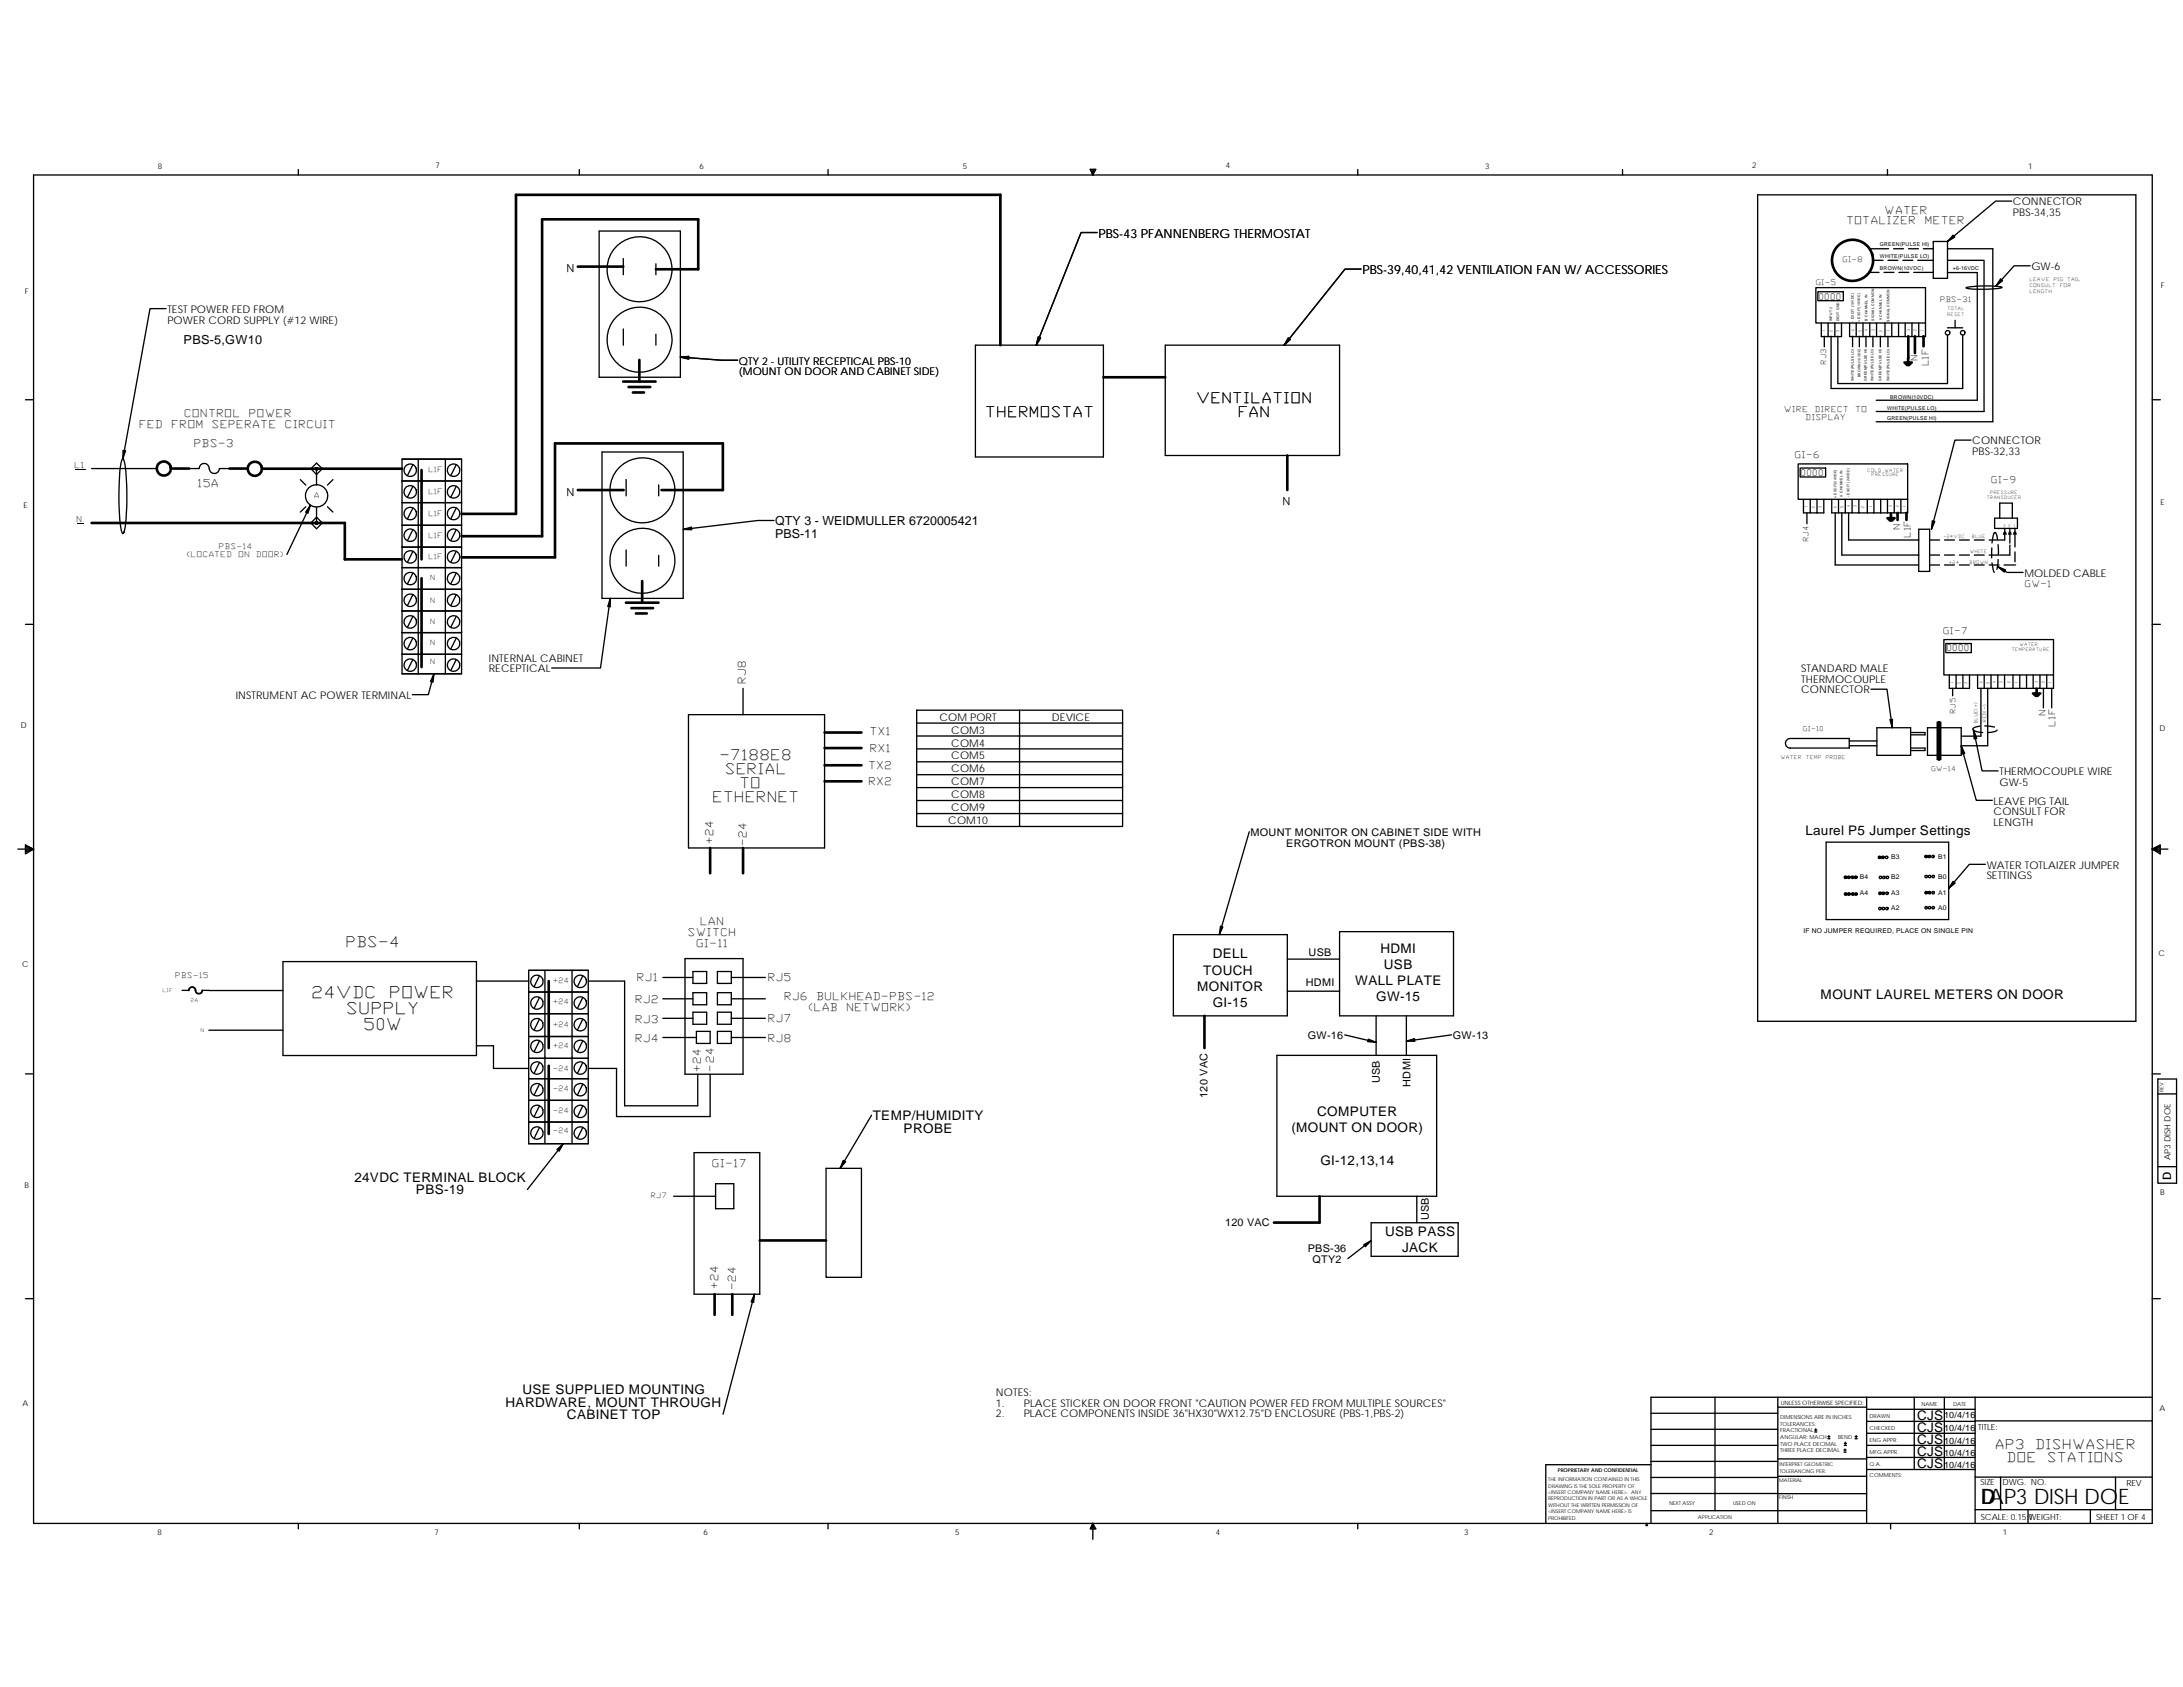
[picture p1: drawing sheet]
<svg xmlns="http://www.w3.org/2000/svg" width="279mm" height="216mm" viewBox="0 0 279 216" stroke-linecap="round" stroke-linejoin="round" font-family="sans-serif">
<defs><g id="words">
<text font-size="2.7" x="253.5" y="192.5">DAP3 DISH DOE</text>
<g font-size="2.1">
<text x="40.1" y="127.7">24VDC</text>
<text x="44.5" y="129.8">SUPPLY</text>
<text x="46.8" y="131.8">50W</text>
<text x="50" y="127.7">POWER</text>
</g>
<g font-size="1.8">
<text x="126.3" y="53.4">THERMOSTAT</text>
<text x="153.3" y="51.5">VENTILATION</text>
<text x="158.6" y="53.4">FAN</text>
<text x="92.3" y="97.2">-7188E8</text>
<text x="93" y="99.1">SERIAL</text>
<text x="94.8" y="100.9">TO</text>
<text x="91.4" y="102.7">ETHERNET</text>
<text x="44.4" y="121.2">PBS-4</text>
</g>
<g font-size="1.7">
<text x="231.1" y="106.8">Laurel P5 Jumper Settings</text>
<text x="154" y="124.7">TOUCH</text>
<text x="155.2" y="122.7">DELL</text>
<text x="176.7" y="121.9">HDMI</text>
<text x="177.1" y="124">USB</text>
<text x="153.2" y="126.8">MONITOR</text>
<text x="155.2" y="128.9">GI-15</text>
<text x="173.4" y="126">WALL PLATE</text>
<text x="176.1" y="128.1">GW-15</text>
<text x="233" y="127.8">MOUNT LAUREL METERS ON DOOR</text>
<text x="111.7" y="143.3">TEMP/HUMIDITY</text>
<text x="168.6" y="142.9">COMPUTER</text>
<text x="115.7" y="144.9">PROBE</text>
<text x="165.3" y="144.9">(MOUNT ON DOOR)</text>
<text x="169" y="149.1">GI-12,13,14</text>
<text x="45.4" y="151.2">24VDC TERMINAL BLOCK</text>
<text x="53.2" y="152.8">PBS-19</text>
<text x="177.3" y="158.2">USB PASS</text>
<text x="179.5" y="160.3">JACK</text>
<text x="66.9" y="178.4">USE SUPPLIED MOUNTING</text>
<text x="64.7" y="180">HARDWARE, MOUNT THROUGH</text>
<text x="72.6" y="181.6">CABINET TOP</text>
<text x="245.4" y="181.7">CJS</text>
<text x="245.4" y="183.2">CJS</text>
<text x="245.4" y="184.8">CJS</text>
<text x="255.5" y="185.4">AP3</text>
<text x="260.7" y="185.4">DISHWASHER</text>
<text x="245.4" y="186.3">CJS</text>
<text x="245.4" y="187.9">CJS</text>
<text x="257" y="187.1">DOE</text>
<text x="262.2" y="187.1">STATIONS</text>
</g>
<g font-size="1.6">
<text x="140.6" y="30.4">PBS-43 PFANNENBERG THERMOSTAT</text>
<text x="174.4" y="35.1">PBS-39,40,41,42 VENTILATION FAN W/ ACCESSORIES</text>
<text x="23.5" y="44">PBS-5,GW10</text>
<text x="99.2" y="67.2">QTY 3 - WEIDMULLER 6720005421</text>
<text x="99.2" y="68.8">PBS-11</text>
</g>
<text font-size="1.5" x="277.9" y="151" transform="rotate(-90 277.9 151)">D</text>
<g font-size="1.4">
<text x="236.5" y="28.7">TOTALIZER</text>
<text x="241.3" y="27.3">WATER</text>
<text x="246.5" y="28.7">METER</text>
<text x="257.6" y="26.3">CONNECTOR</text>
<text x="257.6" y="27.6">PBS-34,35</text>
<text x="72.7" y="34.8">N</text>
<text x="260" y="34.6">GW-6</text>
<text x="21.4" y="40">TEST POWER FED FROM</text>
<text x="21.4" y="41.4">POWER CORD SUPPLY (#12 WIRE)</text>
<text x="94.6" y="46.7">QTY 2 - UTILITY RECEPTICAL PBS-10</text>
<text x="23.7" y="53.4">CONTROL</text>
<text x="32" y="53.4">POWER</text>
<text x="94.6" y="48">(MOUNT ON DOOR AND CABINET SIDE)</text>
<text x="17.9" y="54.8">FED</text>
<text x="22.1" y="54.8">FROM</text>
<text x="24.9" y="57.2">PBS-3</text>
<text x="27.3" y="54.8">SEPERATE</text>
<text x="36.6" y="54.8">CIRCUIT</text>
<text x="252.4" y="56.9">CONNECTOR</text>
<text x="252.4" y="58.2">PBS-32,33</text>
<text x="25.4" y="62.3">15A</text>
<text x="72.7" y="63.5">N</text>
<text x="164.3" y="64.6">N</text>
<text x="259.1" y="73.8">MOLDED CABLE</text>
<text x="30.2" y="89.5">INSTRUMENT AC POWER TERMINAL</text>
<text x="62.6" y="84.7">INTERNAL CABINET</text>
<text x="62.6" y="86">RECEPTICAL</text>
<text x="95.5" y="87.4" transform="rotate(-90 95.5 87.4)">RJ8</text>
<text x="230.5" y="86">STANDARD MALE</text>
<text x="230.5" y="87.4">THERMOCOUPLE</text>
<text x="230.5" y="88.8">CONNECTOR</text>
<text x="111.4" y="94">TX1</text>
<text x="120.2" y="92.2">COM PORT</text>
<text x="121.8" y="93.9">COM3</text>
<text x="121.8" y="95.5">COM4</text>
<text x="134.6" y="92.2">DEVICE</text>
<text x="111.3" y="98.4">TX2</text>
<text x="111.3" y="100.4">RX2</text>
<text x="111.4" y="96.2">RX1</text>
<text x="121.8" y="97.2">COM5</text>
<text x="121.8" y="98.8">COM6</text>
<text x="121.8" y="100.5">COM7</text>
<text x="255.9" y="99.2">THERMOCOUPLE WIRE</text>
<text x="255.9" y="100.6">GW-5</text>
<text x="91.3" y="107.9" transform="rotate(-90 91.3 107.9)">+24</text>
<text x="121.4" y="105.5">COM10</text>
<text x="121.8" y="102.2">COM8</text>
<text x="121.8" y="103.8">COM9</text>
<text x="160" y="107">MOUNT MONITOR ON CABINET SIDE WITH</text>
<text x="255.2" y="103">LEAVE PIG TAIL</text>
<text x="255.2" y="104.3">CONSULT FOR</text>
<text x="255.2" y="105.7">LENGTH</text>
<text x="95.5" y="108.1" transform="rotate(-90 95.5 108.1)">-24</text>
<text x="164.6" y="108.4">ERGOTRON MOUNT (PBS-38)</text>
<text x="254.3" y="111.2">WATER TOTLAIZER JUMPER</text>
<text x="254.3" y="112.5">SETTINGS</text>
<text x="88.2" y="119.8">SWITCH</text>
<text x="89.7" y="118.4">LAN</text>
<text x="81.6" y="125.5">RJ1</text>
<text x="89.2" y="121.2">GI-11</text>
<text x="98.4" y="125.5">RJ5</text>
<text x="167.5" y="122.3">USB</text>
<text x="81.4" y="130.9">RJ3</text>
<text x="81.4" y="128.4">RJ2</text>
<text x="98.4" y="130.8">RJ7</text>
<text x="100.5" y="128">RJ6</text>
<text x="103.6" y="129.3">(LAB</text>
<text x="104.6" y="128">BULKHEAD-PBS-12</text>
<text x="108.5" y="129.3">NETWORK)</text>
<text x="167.1" y="126.2">HDMI</text>
<text x="81.4" y="133.4">RJ4</text>
<text x="89.7" y="137" transform="rotate(-90 89.7 137)">+24</text>
<text x="91.4" y="137" transform="rotate(-90 91.4 137)">-24</text>
<text x="98.4" y="133.4">RJ8</text>
<text x="167.4" y="133">GW-16</text>
<text x="185.9" y="133">GW-13</text>
<text x="154.5" y="140.5" transform="rotate(-90 154.5 140.5)">120 VAC</text>
<text x="176.6" y="138.6" transform="rotate(-90 176.6 138.6)">USB</text>
<text x="180.5" y="139.1" transform="rotate(-90 180.5 139.1)">HDMI</text>
<text x="91.2" y="149.3">GI-17</text>
<text x="156.8" y="157">120 VAC</text>
<text x="167.4" y="160.3">PBS-36</text>
<text x="168" y="161.6">QTY2</text>
<text x="182.9" y="156.1" transform="rotate(-90 182.9 156.1)">USB</text>
<text x="91.9" y="164.9" transform="rotate(-90 91.9 164.9)">+24</text>
<text x="94.2" y="165" transform="rotate(-90 94.2 165)">-24</text>
<text x="127.5" y="178.7">NOTES:</text>
<text x="127.5" y="180">1.</text>
<text x="127.5" y="181.4">2.</text>
<text x="131" y="180">PLACE STICKER ON DOOR FRONT &quot;CAUTION POWER FED FROM MULTIPLE SOURCES&quot;</text>
<text x="131" y="181.4">PLACE COMPONENTS INSIDE 36&quot;HX30&quot;WX12.75&quot;D ENCLOSURE (PBS-1,PBS-2)</text>
</g>
<g font-size="1.2">
<text x="232.9" y="38.3">0000</text>
<text x="229.8" y="58.6">GI-6</text>
<text x="230.6" y="60.9">0000</text>
<text x="254.9" y="61.8">GI-9</text>
<text x="248.8" y="81.1">GI-7</text>
<text x="249.3" y="83.4">0000</text>
</g>
<g font-size="1.1">
<text x="245.4" y="46.1" transform="rotate(-90 245.4 46.1)">N</text>
<text x="246.8" y="46.8" transform="rotate(-90 246.8 46.8)">L1F</text>
<text x="243.2" y="67.8" transform="rotate(-90 243.2 67.8)">N</text>
<text x="244.5" y="68.7" transform="rotate(-90 244.5 68.7)">L1F</text>
<text x="259.2" y="75.1">GW-1</text>
<text x="261.8" y="91.6" transform="rotate(-90 261.8 91.6)">N</text>
<text x="263" y="92.9" transform="rotate(-90 263 92.9)">L1F</text>
<text x="277.8" y="148.5" transform="rotate(-90 277.8 148.5)">AP3 DISH DOE</text>
<text x="248.8" y="181.5">10/4/16</text>
<text x="248.8" y="183.2">10/4/16</text>
<text x="248.8" y="184.8">10/4/16</text>
<text x="253.2" y="183">TITLE:</text>
<text x="248.8" y="186.3">10/4/16</text>
<text x="248.8" y="187.9">10/4/16</text>
<text x="253.5" y="190.1">SIZE</text>
<text x="256.3" y="190.1">DWG. NO.</text>
<text x="272.2" y="190.1">REV</text>
<text x="253.5" y="194.5">SCALE: 0.15:1</text>
<text x="259.6" y="194.5">WEIGHT:</text>
<text x="268.3" y="194.5">SHEET 1 OF 4</text>
</g>
<g font-size="1">
<text x="20.2" y="21.6">8</text>
<text x="55.7" y="21.5">7</text>
<text x="89.5" y="21.6">6</text>
<text x="123.2" y="21.6">5</text>
<text x="156.9" y="21.5">4</text>
<text x="190.1" y="21.6">3</text>
<text x="224.2" y="21.5">2</text>
<text x="259.6" y="21.6">1</text>
<text x="3.2" y="37.6">F</text>
<text x="276.6" y="36.9">F</text>
<text x="228.4" y="52.7">WIRE</text>
<text x="231.2" y="53.7">DISPLAY</text>
<text x="232.3" y="52.7">DIRECT</text>
<text x="237.6" y="52.7">TO</text>
<text x="9.6" y="59.9">L1</text>
<text x="3" y="65">E</text>
<text x="40.3" y="63.8">A</text>
<text x="276.5" y="64.6">E</text>
<text x="9.9" y="66.8">N</text>
<text x="24" y="71.3">(LOCATED</text>
<text x="28.1" y="70.3">PBS-14</text>
<text x="30.6" y="71.3">ON</text>
<text x="32.9" y="71.3">DOOR)</text>
<text x="2.6" y="93.2">D</text>
<text x="276.4" y="93.6">D</text>
<text x="2.9" y="123.7">C</text>
<text x="22.5" y="125.2">PBS-15</text>
<text x="276.2" y="122.4">C</text>
<text x="3.1" y="152.1">B</text>
<text x="276.5" y="153">B</text>
<text x="2.9" y="180">A</text>
<text x="276.4" y="180.6">A</text>
<text x="20.2" y="196.4">8</text>
<text x="55.6" y="196.4">7</text>
<text x="90" y="196.4">6</text>
<text x="122.3" y="196.4">5</text>
<text x="155.6" y="196.4">4</text>
<text x="187.4" y="196.4">3</text>
<text x="218.8" y="196.4">2</text>
<text x="256.3" y="196.4">1</text>
</g>
<g font-size=".9">
<text x="235.9" y="33.5">GI-8</text>
<text x="232.5" y="36.4">GI-5</text>
<text x="248.4" y="38.6">PBS-31</text>
<text x="233.7" y="46.5" transform="rotate(-90 233.7 46.5)">RJ3</text>
<text x="54.9" y="60.4">L1F</text>
<text x="54.9" y="63.2">L1F</text>
<text x="54.9" y="66">L1F</text>
<text x="54.9" y="68.8">L1F</text>
<text x="54.9" y="71.5">L1F</text>
<text x="231.5" y="69.2" transform="rotate(-90 231.5 69.2)">RJ4</text>
<text x="55.2" y="77.2">N</text>
<text x="55.2" y="74.2">N</text>
<text x="55.2" y="79.8">N</text>
<text x="55.2" y="82.6">N</text>
<text x="55.2" y="85">N</text>
<text x="250.3" y="91.3" transform="rotate(-90 250.3 91.3)">RJ5</text>
<text x="70.9" y="125.8">+24</text>
<text x="70.9" y="128.5">+24</text>
<text x="70.9" y="131.4">+24</text>
<text x="70.9" y="134.1">+24</text>
<text x="70.9" y="137.1">-24</text>
<text x="70.9" y="139.6">-24</text>
<text x="70.9" y="142.4">-24</text>
<text x="70.9" y="144.9">-24</text>
<text x="83.4" y="153.3">RJ7</text>
</g>
<g font-size=".8">
<text x="230.8" y="93.5">GI-10</text>
<text x="247.3" y="98.7">GW-14</text>
<text x="238" y="112.5">B4</text>
<text x="242.1" y="109.9">B3</text>
<text x="242.1" y="112.5">B2</text>
<text x="248.1" y="112.5">B0</text>
<text x="248.1" y="109.9">B1</text>
<text x="230.8" y="119.4">IF NO JUMPER REQUIRED, PLACE ON SINGLE PIN</text>
<text x="238" y="114.5">A4</text>
<text x="242.1" y="114.5">A3</text>
<text x="242.1" y="116.4">A2</text>
<text x="248.1" y="116.4">A0</text>
<text x="248.1" y="114.5">A1</text>
<text x="227.9" y="179.7">UNLESS OTHERWISE SPECIFIED:</text>
</g>
<g font-size=".7">
<text x="240.6" y="31.5">GREEN(PULSE HI)</text>
<text x="240.6" y="33">WHITE(PULSE LO)</text>
<text x="240.6" y="34.5">BROWN(10VDC)</text>
<text x="249.9" y="34.5">+6-16VDC</text>
<text x="241.5" y="53.7">GREEN(PULSE HI)</text>
<text x="241.5" y="52.4">WHITE(PULSE LO)</text>
<text x="241.9" y="51">BROWN(10VDC)</text>
<text x="228" y="97.1">WATER</text>
<text x="231.2" y="97.1">TEMP</text>
<text x="233.7" y="97.1">PROBE</text>
<text x="20.9" y="126.9">L1F</text>
<text x="24.5" y="128.2">2A</text>
<text x="25.8" y="132.1">N</text>
<text x="276.9" y="139.7" transform="rotate(-90 276.9 139.7)">REV</text>
<text x="245.9" y="179.9">NAME</text>
<text x="250" y="179.9">DATE</text>
<text x="227.9" y="185">TWO PLACE DECIMAL</text>
<text x="227.9" y="185.9">THREE PLACE DECIMAL</text>
<text x="227.9" y="181.6">DIMENSIONS ARE IN INCHES</text>
<text x="227.9" y="182.4">TOLERANCES:</text>
<text x="227.9" y="183.3">FRACTIONAL</text>
<text x="227.9" y="184.1">ANGULAR: MACH</text>
<text x="235.2" y="184.1">BEND</text>
<text x="239.3" y="184.6">ENG APPR.</text>
<text x="239.3" y="181.5">DRAWN</text>
<text x="239.3" y="183">CHECKED</text>
<text x="198.2" y="189.6">THE INFORMATION CONTAINED IN THIS</text>
<text x="198.2" y="190.4">DRAWING IS THE SOLE PROPERTY OF</text>
<text x="198.2" y="191.2">&lt;INSERT COMPANY NAME HERE&gt;. ANY</text>
<text x="199.4" y="188.4">PROPRIETARY AND CONFIDENTIAL</text>
<text x="227.7" y="189.6">MATERIAL</text>
<text x="227.7" y="191.8">FINISH</text>
<text x="227.8" y="188.5">TOLERANCING PER:</text>
<text x="227.8" y="187.7">INTERPRET GEOMETRIC</text>
<text x="239.3" y="189">COMMENTS:</text>
<text x="239.3" y="187.6">Q.A.</text>
<text x="239.3" y="186.1">MFG APPR.</text>
<text x="198.2" y="194.5">PROHIBITED.</text>
<text x="198.2" y="192">REPRODUCTION IN PART OR AS A WHOLE</text>
<text x="198.2" y="192.8">WITHOUT THE WRITTEN PERMISSION OF</text>
<text x="198.2" y="193.7">&lt;INSERT COMPANY NAME HERE&gt; IS</text>
<text x="213.6" y="192.6">NEXT ASSY</text>
<text x="217.3" y="194.4">APPLICATION</text>
<text x="221.8" y="192.6">USED ON</text>
</g>
<g font-size=".6">
<text x="259.8" y="35.9">LEAVE</text>
<text x="262.9" y="35.9">PIG</text>
<text x="264.7" y="35.9">TAIL</text>
<text x="249.3" y="39.7">TOTAL</text>
<text x="249.3" y="40.4">RESET</text>
<text x="259.8" y="36.7">CONSULT</text>
<text x="259.8" y="37.5">LENGTH</text>
<text x="263.7" y="36.7">FOR</text>
<text x="239.1" y="60.3">COLD</text>
<text x="239.6" y="60.9">PRESSURE</text>
<text x="241.3" y="60.3">WATER</text>
<text x="254.3" y="63.9">TRANSDUCER</text>
<text x="254.8" y="63.2">PRESSURE</text>
<text x="248.8" y="68.8">-24VDC</text>
<text x="252.2" y="70.7">WHITE</text>
<text x="252.4" y="68.8">BLUE</text>
<text x="249.5" y="72.2">+24</text>
<text x="252.1" y="72.2">BROWN</text>
<text x="257.5" y="83.3">TEMPERATURE</text>
<text x="258.6" y="82.7">WATER</text>
<text x="253.1" y="92.6" transform="rotate(-90 253.1 92.6)">BLUE(+)</text>
<text x="254.2" y="92.4" transform="rotate(-90 254.2 92.4)">RED(-)</text>
</g>
<g font-size=".5">
<text x="233.6" y="42.4" transform="rotate(-90 233.6 42.4)">1</text>
<text x="234.5" y="42.5" transform="rotate(-90 234.5 42.5)">2</text>
<text x="235.4" y="42.5" transform="rotate(-90 235.4 42.5)">3</text>
<text x="237.3" y="42.4" transform="rotate(-90 237.3 42.4)">6</text>
<text x="238.2" y="42.5" transform="rotate(-90 238.2 42.5)">5</text>
<text x="239" y="42.4" transform="rotate(-90 239 42.4)">4</text>
<text x="239.9" y="42.4" transform="rotate(-90 239.9 42.4)">3</text>
<text x="240.9" y="42.4" transform="rotate(-90 240.9 42.4)">2</text>
<text x="241.8" y="42.3" transform="rotate(-90 241.8 42.3)">1</text>
<text x="244.4" y="42.4" transform="rotate(-90 244.4 42.4)">3</text>
<text x="245.3" y="42.4" transform="rotate(-90 245.3 42.4)">2</text>
<text x="246.1" y="42.3" transform="rotate(-90 246.1 42.3)">1</text>
<text x="231.3" y="64.9" transform="rotate(-90 231.3 64.9)">1</text>
<text x="232.3" y="65" transform="rotate(-90 232.3 65)">2</text>
<text x="233.1" y="65.1" transform="rotate(-90 233.1 65.1)">3</text>
<text x="235" y="65" transform="rotate(-90 235 65)">6</text>
<text x="235.9" y="65" transform="rotate(-90 235.9 65)">5</text>
<text x="236.7" y="64.9" transform="rotate(-90 236.7 64.9)">4</text>
<text x="237.6" y="64.9" transform="rotate(-90 237.6 64.9)">3</text>
<text x="238.6" y="65" transform="rotate(-90 238.6 65)">2</text>
<text x="239.6" y="64.9" transform="rotate(-90 239.6 64.9)">1</text>
<text x="242.1" y="64.9" transform="rotate(-90 242.1 64.9)">3</text>
<text x="243" y="64.9" transform="rotate(-90 243 64.9)">2</text>
<text x="243.9" y="64.9" transform="rotate(-90 243.9 64.9)">1</text>
<text x="250" y="87.4" transform="rotate(-90 250 87.4)">1</text>
<text x="250.9" y="87.5" transform="rotate(-90 250.9 87.5)">2</text>
<text x="251.8" y="87.5" transform="rotate(-90 251.8 87.5)">3</text>
<text x="253.7" y="87.5" transform="rotate(-90 253.7 87.5)">6</text>
<text x="254.6" y="87.5" transform="rotate(-90 254.6 87.5)">5</text>
<text x="255.4" y="87.4" transform="rotate(-90 255.4 87.4)">4</text>
<text x="256.3" y="87.4" transform="rotate(-90 256.3 87.4)">3</text>
<text x="257.3" y="87.5" transform="rotate(-90 257.3 87.5)">2</text>
<text x="258.2" y="87.4" transform="rotate(-90 258.2 87.4)">1</text>
<text x="260.8" y="87.4" transform="rotate(-90 260.8 87.4)">3</text>
<text x="261.7" y="87.4" transform="rotate(-90 261.7 87.4)">2</text>
<text x="262.5" y="87.4" transform="rotate(-90 262.5 87.4)">1</text>
</g>
<g font-size=".4">
<text x="234.5" y="41.1" transform="rotate(-90 234.5 41.1)">INPUT 2</text>
<text x="235.4" y="41.1" transform="rotate(-90 235.4 41.1)">DIGIT GND</text>
<text x="237.3" y="41.2" transform="rotate(-90 237.3 41.2)">- EXCIT (10VDC)</text>
<text x="238.1" y="41.2" transform="rotate(-90 238.1 41.2)">+ EXCIT(10VDC)</text>
<text x="239" y="41" transform="rotate(-90 239 41)">B CHANNEL IN</text>
<text x="239.9" y="41.1" transform="rotate(-90 239.9 41.1)">SIGNAL COMMON</text>
<text x="240.9" y="41" transform="rotate(-90 240.9 41)">A CHANNEL IN</text>
<text x="241.8" y="41.1" transform="rotate(-90 241.8 41.1)">SIGNAL COMMON</text>
<text x="237.3" y="48.8" transform="rotate(-90 237.3 48.8)">WHITE(PULSE LO)</text>
<text x="238.1" y="48.3" transform="rotate(-90 238.1 48.3)">BROWN(10VDC)</text>
<text x="238.9" y="48.8" transform="rotate(-90 238.9 48.8)">GREEN(PULSE HI)</text>
<text x="239.8" y="48.8" transform="rotate(-90 239.8 48.8)">WHITE(PULSE LO)</text>
<text x="240.8" y="48.8" transform="rotate(-90 240.8 48.8)">GREEN(PULSE HI)</text>
<text x="241.8" y="48.8" transform="rotate(-90 241.8 48.8)">WHITE(PULSE LO)</text>
<text x="235" y="63.7" transform="rotate(-90 235 63.7)">+ EXCIT(24VDC)</text>
<text x="235.8" y="63.5" transform="rotate(-90 235.8 63.5)">A CHANNEL IN</text>
<text x="236.7" y="63.6" transform="rotate(-90 236.7 63.6)">- EXCIT (24VDC)</text>
<text x="256.4" y="67.4">3</text>
<text x="257.1" y="67.4">2</text>
<text x="257.8" y="67.4">1</text>
</g>
</g></defs>
<g fill="none" stroke="#000" stroke-width=".17">
<path d="M4.3 22.4h271.2v172.6h-271.2zM21.3 39.5h-2.1l-3.5 19.2M38.2 21.7v.7M74.1 21.7v.7M76.7 29.6h10.4v18.7h-10.4zM79.8 33.1v2.1M83.9 33.8v1.4M106 21.7v.7M139.5 21.7h.8l-.4 .7zM139.6 21.7l.3 .7M139.8 21.7l.1 .7M140 21.7l-.1 .7"/>
<path d="M140.1 21.7l-.2 .7M140.4 29.8h-2l-5.8 14.4M173.8 21.7v.7M174.2 34.4h-2.1l-7.7 9.8M207.7 21.7v.7M225 24.9h48.4v105.8h-48.4zM232.4 36.8h14v4.5h-14zM232.7 37.3h3.2v1.2h-3.2zM239.2 34.9h1.3M239.3 31.8h2.4M239.7 33.3h1.3M241.1 34.9h1.3"/>
<path d="M241.6 21.7v.7M241.6 33.3h1.3M242.4 31.8h1.2M243 34.9h1.3M243.5 33.3h1.3M244.3 31.8h1.2M244.9 34.9h2.5M245.4 33.3h2.1M246.2 31.8h1.2M247.4 30.9h1.9v4.7h-1.9zM249.3 33.3h4.6v19.4h-13.8M249.3 34.9h3.8v16.3h-13"/>
<path d="M249.3 31.8h5.8v22.2h-15M251.6 36.8a12.1 12.1 0 0 1 4.6 0l-.8 .2h-1.6a4.9 4.9 0 0 1-2.2-.2zM257.5 25.7h-2.1l-6.1 5.2M259.8 34h-2l-2.3 2.6M3.3 51.2h1M11.7 60h8.4M15.7 58.7a9.9 9.9 0 0 1 .5 3.4 25.9 25.9 0 0 1-.3 6l-.2 .2a12.9 12.9 0 0 1-.5-4.2 24.8 24.8 0 0 1 .4-5.2zM24.2 60h1.3a.65 .65 0 0 1 .6-.7 .65 .65 0 0 1 .7 .7 .66 .66 0 0 0 .6 .6 .66 .66 0 0 0 .7-.6h1.3M39.8 60l.7-.7 .8 .7-.8 .7zM40.4 59.9h.3a.14 .14 0 0 1-.1 .2 .14 .14 0 0 1-.2-.1zM40.4 59.9l.2 .1-.1 .1-.1-.1zM40.5 60v2.1"/>
<path d="M51.5 58.8h7.6v27.4h-7.6zM52.9 59.5l-.7 1.4M53.5 58.8v27.4M57 58.8v27.4M58.4 59.5l-.7 1.4M77 57.8h10.4v18.8h-10.4zM79.8 42.1v2.1M83.9 42.8v1.4M87.1 45.7l5.3 .4h2M124.8 44.2h16.4v14.3h-16.4zM149.1 44.2h22.4v14.1h-22.4zM230.1 59.4h14.1v4.5h-14.1z"/>
<path d="M230.4 59.9h3.3v1.1h-3.3zM233.1 41.3v1.8h.9v-1.8M233.5 43v1.4M234.8 41.3v1.8M235.7 41.3v1.8h-1.7M236.7 41.3v1.8h7.1M237.1 43v1.4M237.6 41.3v1.8M238 43v1.4M238.4 41.3v1.8M238.8 43v1.4M239.3 41.3v1.8"/>
<path d="M239.7 43v1.4M240.2 41.3v1.8M240.7 43v1.4M241.3 41.3v1.8M241.6 43v1.4M242.1 41.3v1.8M243 41.3v1.8M243.8 41.3v1.8M244.7 41.3v1.8h-.9M245.6 41.3v1.8h-.9M246.4 41.3v1.8h-.8M249.3 42.9v6.2h-14.1v-6.1"/>
<path d="M249.3 42h1.9M250.2 41v1M251.2 42.9v6.8h-16.8v-6.7M252.3 56.3h-2.1l-3 11.4M275.5 51.2h1M3.3 79.9h1M38.4 61.4l.7 .7M39.1 64.9l-.7 .6M39.7 64.6l-3 6.4M40.4 66.9l.2-.1v.2h-.1zM40.4 66.8h.1l.2 .1-.1 .1h-.2zM40.5 66.8l.1 .1v.1h-.2z"/>
<path d="M40.5 64.9v2M40.5 66.2l.8 .7-.8 .8-.7-.8zM41.9 64.9l.7 .6M42.6 61.4l-.7 .7M51.5 64.3h7.6M51.5 61.6h7.6M51.5 67.2h7.6M51.5 70h7.6M51.5 72.6h7.6M52.9 73.3l-.7 1.4M52.9 65l-.7 1.4M52.9 76.1l-.7 1.4"/>
<path d="M52.9 70.5l-.7 1.4M52.9 67.8l-.7 1.4M52.9 78.9l-.7 1.4M52.9 62.2l-.7 1.4M58.4 65l-.7 1.4M58.4 67.8l-.7 1.4M58.4 70.5l-.7 1.4M58.4 73.3l-.7 1.4M58.4 76.1l-.7 1.4M58.4 78.9l-.7 1.4M58.4 62.2l-.7 1.4M59.1 75.4h-7.6"/>
<path d="M59.1 78.2h-7.6M78.1 76.6l-1.2 8.9h-6.3M80.1 61.4v2.1M80.1 70.4v2.1M84.3 62.1v1.4M84.3 71.1v1.4M99.1 66.6h-2.1l-9.6 1.2M230.8 63.9v1.7h.9v-1.7M231.3 65.6v1.4M232.6 63.9v1.7M233.4 63.9v1.7h-1.7M234.4 63.9v1.7h7.2"/>
<path d="M234.9 65.6v6.7h10.6M235.3 63.9v1.7M235.7 65.6v5.4h9.9M236.2 63.9v1.7M236.6 65.6v3.5h9M237 63.9v1.7M237.9 63.9v1.7M239 63.9v1.7M239.8 63.9v1.7M240.7 63.9v1.7M241.6 63.9v1.7M242.4 63.9v1.7h-.8"/>
<path d="M243.3 63.9v1.7h-.9M244.2 63.9v1.7h-.9M245.6 67.7h1.4v5.4h-1.4zM247 71h1.2M247 69.1h1.2M247 72.3h1.2M248.9 71h1.2M248.9 69.1h1.2M248.9 72.3h1.2M250.8 71h1.3M250.8 69.1h1.3M250.8 72.3h1.3"/>
<path d="M252.7 71h1.3M252.7 69.1h1.3M252.7 72.3h1.3M254.6 71h1.3M254.6 72.3h1.3M254.9 70.1v1.3M255 72l.2 1.3M255.3 66.3h2.9v1.3h-2.9zM255.7 69.1l-.2-.8-.1-.1h-.1l-.2 .5-.1 .8M255.7 72.5l1.2 .8h2M255.7 69.7l.1 1.3M255.7 71.6l-.1 1.3"/>
<path d="M255.9 66.3v-1.9h1.7v1.9M256.4 68.4l.2-.2 .2 .2M256.4 68.2l.2-.1 .2 .1M256.5 72.3h1.5M256.6 68.2v.9h-2M256.6 67.6v.5M257.2 67.6v.5M257.2 68.2l.2 .2M257.2 68.2l-.1 .2M257.2 68.1l.2 .1M257.2 68.1l-.1 .1M257.2 69.8v1.2h-1.2"/>
<path d="M257.2 68.2v1.3M257.9 67.6v.5M257.9 68.2l.1 .2M257.9 68.2l-.2 .2M257.9 68.1l.1 .1M257.9 68.1l-.2 .1M257.9 68.2v1.8M257.9 70.6v1.3M275.5 79.9h1M51.5 81h7.6M51.5 83.7h7.6M52.8 84.4l-.6 1.4"/>
<path d="M52.8 81.7l-.6 1.3M55.5 86.2l-.7 2.7h-2M58.4 84.4l-.7 1.4M58.4 81.7l-.7 1.3M88.1 91.5h17.4v17h-17.4zM95.1 88.1v3.4M117.3 90.9h26.4v14.9h-26.4zM117.3 94.2h26.4M117.3 92.5h26.4M117.3 95.8h26.4M117.3 97.5h26.4M117.3 99.1h26.4"/>
<path d="M130.5 90.9v14.9M228.6 94.8l.3-.2 .2-.1h7.6v1.2h-7.6a.62 .62 0 0 1-.5-.9zM236.7 95.4h3.5M236.7 94.8h3.5M239.5 88.2h2l.7 4.9M240.2 93.1h4.3v3.6h-4.3zM244.5 95.7h1.9v.4h-1.9M244.5 93.7h1.9v.3h-1.9M246.7 93.1h4.3v3.6h-4.3zM248.1 97.3h.1M248.1 92.4h.1M248.8 81.9h14v4.5h-14z"/>
<path d="M249 82.4h3.3v1.1h-3.3zM249.5 86.4v1.7h.9v-1.7M249.9 88.1v.9M251.2 86.4v1.7M252.1 86.4v1.7h-1.7M252.6 93.5l1.1 5.2h2M253.1 86.4v1.7h7.1M253.4 92.9a.85 .85 0 0 0-.9 .5 1.78 1.78 0 0 0 1.3 .3M253.5 88.1v6.1h-2.5M254 86.4v1.7M254 92.9l1.3 .1M254.4 88.1v7.3h-3.4l1.9 7h2.1"/>
<path d="M254.8 86.4v1.7M255.6 93.4l-.4 .2-.8 .1M255.7 86.4v1.7M256.6 86.4v1.7M257.6 86.4v1.7M258.5 86.4v1.7M259.4 86.4v1.7M260.2 86.4v1.7M261.1 86.4v1.7h-.9M261.5 88.1v2.5M262 86.4v1.7h-.9M262.6 88.1v2.5"/>
<path d="M262.8 86.4v1.7h-.8M2.3 108.7h2M3.3 108.1l1 .6-1 .6zM3.3 108.3l1 .4M3.3 108.5l1 .2M4.3 108.7l-1 .4M4.3 108.7l-1 .1M117.3 100.8h26.4M117.3 102.4h26.4M117.3 104.1h26.4M150.2 119.6h14.6v10.4h-14.6zM159.9 106.4l-3.8 13.2"/>
<path d="M171.5 119.2h14.5v10.8h-14.5zM233.7 107.8h15.7v9.9h-15.7zM236.1 112.1a.17 .17 0 0 1 .2 .1 .17 .17 0 0 1 0 .2h-.2zM236.6 114.3h.1l.1 .1-.1 .2-.2-.1zM236.6 112.1h.1a.16 .16 0 0 1 0 .3 .16 .16 0 0 1-.2-.2zM237 112.1h.2a.16 .16 0 0 1 0 .3 .18 .18 0 0 1-.3-.2zM237.1 114.3l.2 .1-.2 .2-.1-.1zM237.4 112.1l.3 .1v.2h-.2h-.1zM237.4 114.3h.2l.1 .2-.1 .1-.2-.1zM240.5 109.6h.2v.3l-.3-.1zM240.5 116.1h.2a.16 .16 0 0 1 0 .3 .16 .16 0 0 1-.2-.2zM240.5 114.2h.2a.16 .16 0 0 1 0 .2 .16 .16 0 0 1-.2 0v-.1z"/>
<path d="M240.9 109.6a.16 .16 0 0 1 .2 0 .16 .16 0 0 1 0 .2 .16 .16 0 0 1-.2 0zM241 114.2h.1a.16 .16 0 0 1 0 .3 .16 .16 0 0 1-.2-.2zM241.4 114.2h.2l.1 .1-.1 .2-.2-.1zM241.4 116.1h.2a.15 .15 0 0 1 0 .3 .15 .15 0 0 1-.2 0l-.1-.2zM241.5 112.1l.2 .1v.2h-.2l-.1-.1zM246.4 112.1h.3v.1l-.2 .1h-.1zM246.5 114.1l.2 .1-.2 .2-.1-.1zM246.8 109.5h.2l.1 .1-.1 .2-.2-.1zM246.9 112.1l.1-.1 .1 .1-.1 .2-.2-.1zM246.9 114.1h.1l.1 .2-.1 .1-.2-.1zM247.3 109.5h.2v.2l-.1 .1-.1-.1zM247.3 114.1h.2l.1 .2-.2 .1-.1-.1z"/>
<path d="M247.3 112.1l.1-.1 .2 .1-.2 .2-.1-.1zM254.1 110.6h-2l-2.7 3.1M275.5 108.7h2M275.5 108.7l1 .1M275.5 108.7l1 .4M276.5 108.3l-1 .4 1-.6v1.2l-1-.6M276.5 108.5l-1 .2M3.3 137.4h1M23.3 126.7h.9M25.9 126.7h.9M26.7 131.8h9.5M26.7 126.8h9.5"/>
<path d="M36.2 123.1h24.8v12h-24.8zM61 125.6h6.7M61 133.8h2.2v2.9h4.5M67.7 129.7h7.6M67.7 124.2h7.6v22.2h-7.6zM67.7 135.4h7.6M67.7 138h7.6M69 127.7l-.6 1.3M69 130.4l-.6 1.4M69 124.9l-.6 1.4M69 133.2l-.6 1.4M69 136l-.6 1.4"/>
<path d="M69 138.7l-.6 1.4M69.7 124.2v22.2M73.2 124.2v22.2M74.6 127.7l-.7 1.3M74.6 130.4l-.7 1.4M74.6 124.9l-.7 1.4M74.6 133.2l-.7 1.4M74.6 136l-.7 1.4M74.6 138.7l-.7 1.4M75.3 132.7h-7.6M75.3 127h-7.6M75.3 136.7h3.6v6.2h12v-5.4"/>
<path d="M75.3 125.6h4.6v15.9h9.4v-4M84.8 132.8h4.3M84.8 127.8h3.9M84.8 125.1h3.9M84.8 130.3h3.9M87.7 122.7h7.4v14.8h-7.4zM88.7 129.5h1.7v1.6h-1.7zM88.7 127h1.7v1.6h-1.7zM88.7 124.3h1.7v1.6h-1.7zM89.1 132h1.8v1.5h-1.8zM91.8 127h1.8v1.6h-1.8zM91.8 129.5h1.8v1.6h-1.8z"/>
<path d="M91.8 124.3h1.8v1.6h-1.8zM91.8 132h1.8v1.5h-1.8zM93.6 130.3h4.4M93.6 132.8h4.4M93.6 127.8h4.4M93.6 125.1h4.4M163.4 135.1h20.5v18h-20.5zM164.8 126.9h6.6M164.8 122.7h6.7M172.1 132.4l4 1M176.1 130v5.1M180 130v5.1"/>
<path d="M185.8 132.4l-5.8 .8M275.5 137.4h1M276.2 138.1h2.4v13.3h-2.4zM276.2 140h2.4M67.7 143.6h7.6M69 141.5l-.6 1.4M69 144.3l-.6 1.4M72.1 146.4l-4.6 5.8M74.6 141.5l-.7 1.4M74.6 144.3l-.7 1.4M75.3 140.8h-7.6M86.2 153.1h5.4"/>
<path d="M88.8 147.5h8.4v18.1h-8.4zM91.6 151.5h2.3v3.2h-2.3zM105.7 149.5h4.6v14h-4.6zM111.5 142.7l-4 6.8M175.5 158.8l-3 2.3M175.5 156.5h11.1v4.3h-11.1zM181.3 153.1v3.4M276.2 149.3h2.4M3.3 166.2h1M96.6 165.6l-4.1 15.4M219.5 178.8v14.5M227.5 178.8v16.2"/>
<path d="M238.9 178.8v16.2M245 178.8v9.3M248.9 178.8v9.3M252.8 178.8v16.2M275.5 166.2h1M275.5 178.8h-64.2v16.2M38.2 195v.7M74.1 195v.7M106 195v.7M139.9 195l.4 .7h-.8zM139.9 195v2M139.9 195l.2 .7"/>
<path d="M139.9 195l-.3 .7M139.9 195l-.1 .7M139.9 195l.1 .7M173.8 195v.7M210.8 195l.1 .2h-.2zM211.3 193.3h27.6M211.3 189.1h16.2M211.3 187h16.2M211.3 185h16.2M211.3 182.9h16.2M211.3 180.9h16.2M211.3 191.1h16.2"/>
<path d="M211.3 187.5h-13.5v7.5M227.5 180.1h11.4M227.5 191.2h11.4M227.5 188.9h11.4M227.5 186.7h11.4M232.3 183.3h.2M232.3 183h.2M232.4 182.9v.2M234 184.1h.2M234 183.9h.2M234.1 183.7v.3M236 185.8h.3"/>
<path d="M236 185.6h.3M236.1 185h.2M236.1 184.7h.2M236.1 185.4v.3M236.2 184.6v.2M237.4 184.1h.3M237.4 183.9h.3M237.6 183.7v.3M238.9 188.1h13.9M238.9 185h13.9M238.9 186.5h13.9M238.9 183.4h13.9"/>
<path d="M238.9 181.9h13.9M238.9 180.4h13.9M242 195v.7M252.8 193.2h22.7M252.8 189h22.7M252.8 181.8h22.7M256.1 189v4.2M259.6 193.2v1.8M267.5 193.2v1.8M270.8 189v4.2"/>
<circle cx="81.9" cy="34.5" r="4.2"/>
<circle cx="40.5" cy="60" r=".09"/>
<circle cx="81.9" cy="43.5" r="4.2"/>
<circle cx="249.3" cy="42.6" r=".29"/>
<circle cx="251.2" cy="42.6" r=".29"/>
<circle cx="40.5" cy="63.5" r="1.43"/>
<circle cx="52.5" cy="65.7" r=".8"/>
<circle cx="52.5" cy="60.2" r=".8"/>
<circle cx="52.5" cy="62.9" r=".8"/>
<circle cx="52.5" cy="68.5" r=".8"/>
<circle cx="52.5" cy="76.8" r=".8"/>
<circle cx="52.5" cy="79.6" r=".8"/>
<circle cx="52.5" cy="71.3" r=".8"/>
<circle cx="52.5" cy="74" r=".8"/>
<circle cx="58.1" cy="60.2" r=".8"/>
<circle cx="58.1" cy="65.7" r=".8"/>
<circle cx="58.1" cy="62.9" r=".8"/>
<circle cx="58.1" cy="68.5" r=".8"/>
<circle cx="58.1" cy="76.8" r=".8"/>
<circle cx="58.1" cy="79.6" r=".8"/>
<circle cx="58.1" cy="71.3" r=".8"/>
<circle cx="58.1" cy="74" r=".8"/>
<circle cx="82.2" cy="71.8" r="4.2"/>
<circle cx="82.2" cy="62.8" r="4.2"/>
<circle cx="52.5" cy="85.1" r=".8"/>
<circle cx="52.5" cy="82.4" r=".8"/>
<circle cx="58.1" cy="85.1" r=".8"/>
<circle cx="58.1" cy="82.4" r=".8"/>
<circle cx="236.2" cy="114.4" r=".16"/>
<circle cx="240.7" cy="112.3" r=".16"/>
<circle cx="241" cy="116.3" r=".16"/>
<circle cx="241.1" cy="112.3" r=".16"/>
<circle cx="241.5" cy="109.7" r=".16"/>
<circle cx="246.5" cy="109.6" r=".16"/>
<circle cx="246.5" cy="116.2" r=".16"/>
<circle cx="247" cy="116.2" r=".16"/>
<circle cx="247.4" cy="116.2" r=".16"/>
<circle cx="68.7" cy="131.1" r=".79"/>
<circle cx="68.7" cy="128.4" r=".79"/>
<circle cx="68.7" cy="125.6" r=".79"/>
<circle cx="68.7" cy="139.5" r=".79"/>
<circle cx="68.7" cy="133.9" r=".79"/>
<circle cx="68.7" cy="136.7" r=".79"/>
<circle cx="74.3" cy="131.1" r=".8"/>
<circle cx="74.3" cy="128.4" r=".8"/>
<circle cx="74.3" cy="125.6" r=".8"/>
<circle cx="74.3" cy="139.5" r=".79"/>
<circle cx="74.3" cy="133.9" r=".8"/>
<circle cx="74.3" cy="136.7" r=".8"/>
<circle cx="68.7" cy="145" r=".79"/>
<circle cx="68.7" cy="142.2" r=".79"/>
<circle cx="74.3" cy="145" r=".79"/>
<circle cx="74.3" cy="142.2" r=".79"/>
</g>
<path d="M230.3 59.4h4.7" fill="none" stroke="#fff" stroke-width=".17"/>
<g fill="#000" stroke="#000" stroke-width=".17">
<path d="M250 30.1l.2 .3-.9 .5z" fill-rule="evenodd"/>
<path d="M256.1 35.7l.2 .2-.8 .7z" fill-rule="evenodd"/>
<path d="M15.7 57.6l.4 .1-.4 1z" fill-rule="evenodd"/>
<path d="M40.4 59.9h.2v.2h-.2zM40.4 60a.1 .1 0 0 0 .2 0 .1 .1 0 0 0-.2 0z" fill-rule="evenodd"/>
<path d="M87.1 45.7l1.1-.1-.1 .4z" fill-rule="evenodd"/>
<path d="M87.1 45.7l1.1-.1-.1 .4z" fill-rule="evenodd"/>
<path d="M132.9 43.1l.3 .1-.6 1z" fill-rule="evenodd"/>
<path d="M132.9 43.1l.3 .1-.6 1z" fill-rule="evenodd"/>
<path d="M164.9 43.2l.2 .2-.7 .8z" fill-rule="evenodd"/>
<path d="M164.9 43.2l.2 .2-.7 .8z" fill-rule="evenodd"/>
<path d="M39.7 64.6l-.3 1.1-.3-.1z" fill-rule="evenodd"/>
<path d="M40.4 66.9a.15 .15 0 0 1 .3 0 .15 .15 0 0 1-.3 0zM40.5 66.8l-.1 .2h.2v-.1z" fill-rule="evenodd"/>
<path d="M78.1 76.6v1.1l-.3-.1z" fill-rule="evenodd"/>
<path d="M87.4 67.8l1.1-.3v.3z" fill-rule="evenodd"/>
<path d="M247.3 66.7h.3l-.4 1z" fill-rule="evenodd"/>
<path d="M255.7 72.5l1 .4-.2 .3z" fill-rule="evenodd"/>
<path d="M55.5 86.2l-.1 1.1-.3-.1z" fill-rule="evenodd"/>
<path d="M241.9 92.1h.3v1z" fill-rule="evenodd"/>
<path d="M251 95.4l.5 1-.4 .1z" fill-rule="evenodd"/>
<path d="M252.6 93.5l.4 1-.3 .1z" fill-rule="evenodd"/>
<path d="M156.2 118.5l.3 .1-.4 1z" fill-rule="evenodd"/>
<path d="M250 112.8l.2 .2-.8 .7z" fill-rule="evenodd"/>
<path d="M175.1 133l1 .4-1.1-.1z" fill-rule="evenodd"/>
<path d="M180 133.2l1-.3 .1 .4z" fill-rule="evenodd"/>
<path d="M71.3 147.1l.8-.7-.5 .9z" fill-rule="evenodd"/>
<path d="M107.9 148.5l.3 .2-.7 .8z" fill-rule="evenodd"/>
<path d="M174.5 159.3l1-.5-.7 .8z" fill-rule="evenodd"/>
<path d="M96.6 165.6l-.1 1.1-.4-.1z" fill-rule="evenodd"/>
</g>
<g fill="none" stroke="#000" stroke-width=".34">
<path d="M74 34.1h5.8M83.9 34.5h5.5v-6.4h-20v40.5h-10.3M21.9 60h2.3M29.4 60h2.3M33.5 60h18M79.8 48.8h4.1M80.5 49.5h2.7M81 50.2h1.4M81.8 46.1v2.7M128 44.2v-19.3h-62v40.9h-6.9M141.2 48.3h7.9M164.8 58.3v4.4"/>
<path d="M243.8 46.4h.9M243.9 46.6h.6M244.1 46.7h.3M244.2 43v3.4M245.1 43v2.2M246.2 43v1.3M11.7 66.9h32.4v4.7h7.4M54 60.2v11.4M54 74v11.4M74 62.7h5.8M80.1 77.1h4.2M80.8 77.8h2.8"/>
<path d="M81.4 78.5h1.4M82.2 74.4v2.7M84.7 62.7h7.8v-6h-21.5v14.6h-11.9M241.6 66.3h.9M241.7 66.5h.6M241.9 66.6h.3M242 65.7v.6M242.9 65.6v.9M244 65.6v.9M105.5 100h4.8M105.5 97.9h4.8M105.5 95.7h4.8"/>
<path d="M105.5 93.7h4.8M260.2 88.8h.9M260.3 88.9h.7M260.5 89h.3M260.7 88.1v.7M90.9 108.5v3.3M95.1 108.5v3.3M236.2 112.3h.4M236.2 114.4h.5M237.1 112.3h.4M237.1 114.4h.5M240.6 109.7h.4"/>
<path d="M240.6 114.3h.5M246.5 109.6h.5M246.5 114.2h.5M70.2 125.6v8.5M70.2 136.4v8.7M154.2 130v4.1M97.2 158.7h8.5M168.9 153.1v3.4h-5.9M91.5 165.6v2.7M93.7 165.6v2.7"/>
<circle cx="237.1" cy="33.3" r="2.64"/>
<circle cx="21" cy="60" r=".9"/>
<circle cx="32.6" cy="60" r=".91"/>
</g>
<path d="M248.1 92.4v4.9M248.2 92.4v4.9" fill="none" stroke="#000" stroke-width=".49"/>
<path d="M24.2 126.7v-.1l.2-.2 .2-.1a.53 .53 0 0 1 .5 .6 .43 .43 0 0 0 .4 .3 .43 .43 0 0 0 .4-.5" fill="none" stroke="#000" stroke-width=".23"/>
<path d="M9.6 60.1h1.3zM9.9 67h.8z" fill="#000"/>
<use href="#words"/>
</svg>
